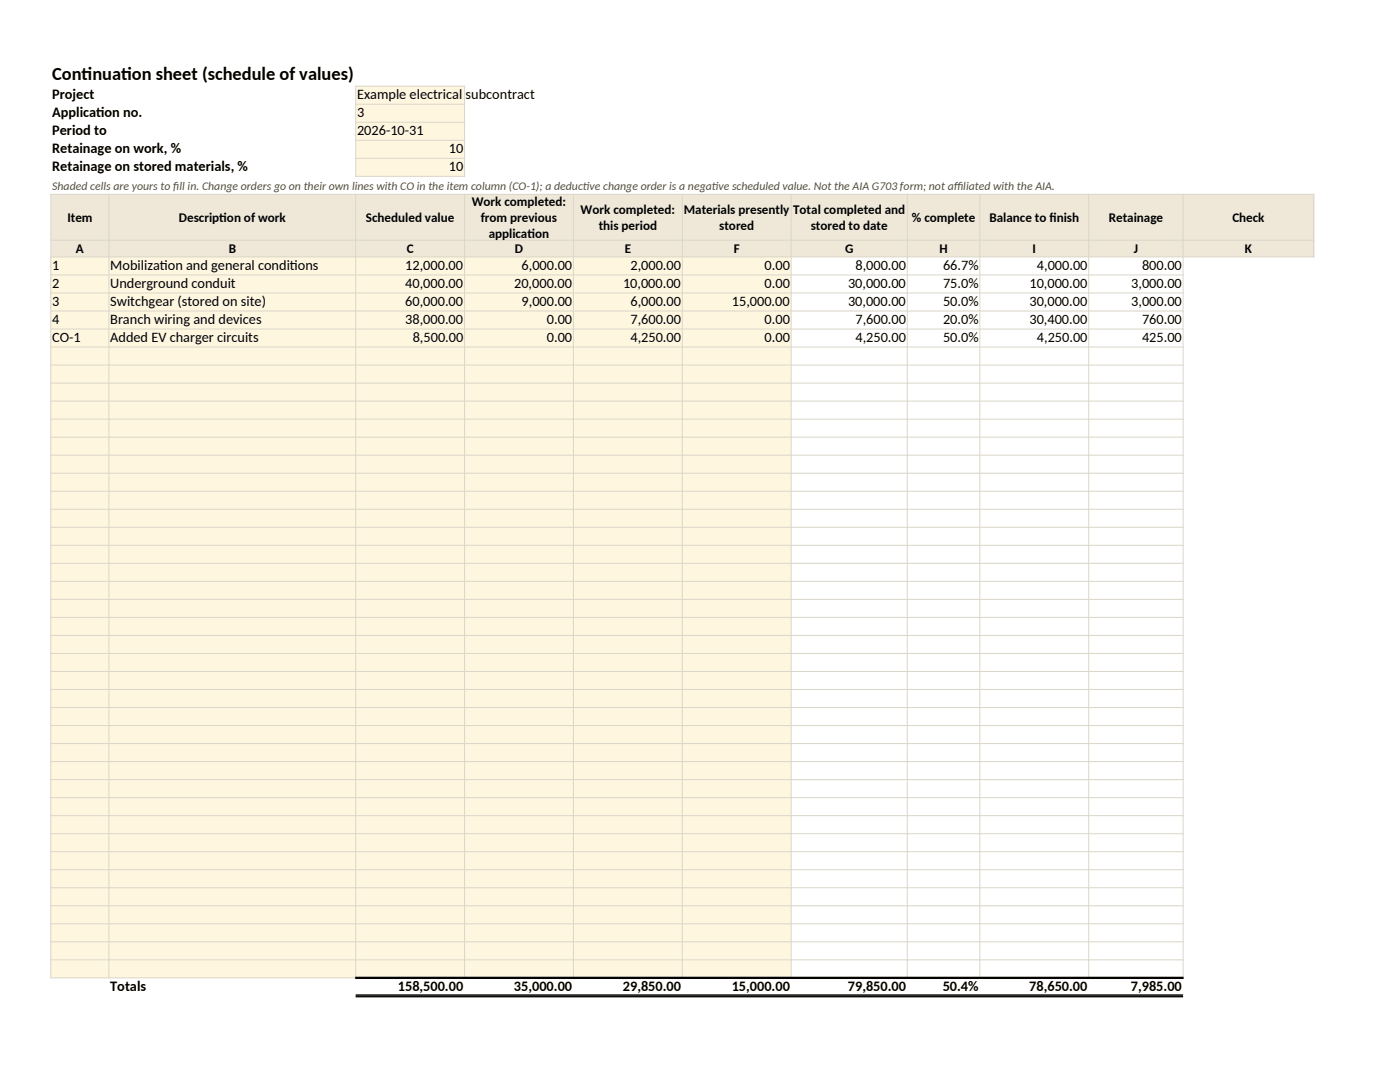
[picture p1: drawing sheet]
<svg xmlns="http://www.w3.org/2000/svg" width="279mm" height="216mm" viewBox="0 0 279 216" stroke-linecap="round" stroke-linejoin="round" font-family="sans-serif">
<defs><g id="words">
<g font-size="3.7">
<text x="10.4" y="16">Cont</text>
<text x="16.3" y="16">inuat</text>
<text x="24.2" y="16">ion sheet (schedule of values)</text>
</g>
<g font-size="2.9">
<text x="10.4" y="19.8">Project</text>
<text x="10.4" y="23.4">Applicat</text>
<text x="19.2" y="23.4">ion no.</text>
<text x="71.3" y="19.8">Example electrical subcontract</text>
<text x="71.3" y="23.4">3</text>
<text x="10.4" y="27">Period to</text>
<text x="71.3" y="27">2026-10-31</text>
<text x="10.4" y="30.6">Retainage on work, %</text>
<text x="10.4" y="34.2">Retainage on stored materials, %</text>
<text x="89.6" y="30.6">10</text>
<text x="89.6" y="34.2">10</text>
<text x="10.4" y="53.8">1</text>
<text x="22" y="53.8">Mobilizat</text>
<text x="31.9" y="53.8">ion and general condit</text>
<text x="57.9" y="53.8">ions</text>
<text x="80.9" y="53.8">12,000.00</text>
<text x="104.1" y="53.8">6,000.00</text>
<text x="125.8" y="53.8">2,000.00</text>
<text x="152.6" y="53.8">0.00</text>
<text x="170.7" y="53.8">8,000.00</text>
<text x="188.2" y="53.8">66.7%</text>
<text x="206.9" y="53.8">4,000.00</text>
<text x="227.9" y="53.8">800.00</text>
<text x="10.4" y="57.4">2</text>
<text x="22" y="57.4">Underground conduit</text>
<text x="80.9" y="57.4">40,000.00</text>
<text x="102.6" y="57.4">20,000.00</text>
<text x="124.3" y="57.4">10,000.00</text>
<text x="152.6" y="57.4">0.00</text>
<text x="169.2" y="57.4">30,000.00</text>
<text x="188.2" y="57.4">75.0%</text>
<text x="205.4" y="57.4">10,000.00</text>
<text x="225.8" y="57.4">3,000.00</text>
<text x="10.4" y="61">3</text>
<text x="10.4" y="64.6">4</text>
<text x="22" y="61">Switchgear (stored on site)</text>
<text x="22" y="64.6">Branch wiring and devices</text>
<text x="80.9" y="61">60,000.00</text>
<text x="80.9" y="64.6">38,000.00</text>
<text x="104.1" y="61">9,000.00</text>
<text x="109.1" y="64.6">0.00</text>
<text x="125.8" y="61">6,000.00</text>
<text x="125.8" y="64.6">7,600.00</text>
<text x="146.1" y="61">15,000.00</text>
<text x="152.6" y="64.6">0.00</text>
<text x="169.2" y="61">30,000.00</text>
<text x="170.7" y="64.6">7,600.00</text>
<text x="188.2" y="61">50.0%</text>
<text x="188.2" y="64.6">20.0%</text>
<text x="205.4" y="61">30,000.00</text>
<text x="205.4" y="64.6">30,400.00</text>
<text x="225.8" y="61">3,000.00</text>
<text x="227.9" y="64.6">760.00</text>
<text x="10.4" y="68.2">CO-1</text>
<text x="22" y="68.2">Added EV charger circuits</text>
<text x="82.4" y="68.2">8,500.00</text>
<text x="109.1" y="68.2">0.00</text>
<text x="125.8" y="68.2">4,250.00</text>
<text x="152.6" y="68.2">0.00</text>
<text x="170.7" y="68.2">4,250.00</text>
<text x="188.2" y="68.2">50.0%</text>
<text x="206.9" y="68.2">4,250.00</text>
<text x="227.9" y="68.2">425.00</text>
<text x="22" y="197.7">Totals</text>
<text x="79.4" y="197.7">158,500.00</text>
<text x="102.6" y="197.7">35,000.00</text>
<text x="124.3" y="197.7">29,850.00</text>
<text x="146" y="197.7">15,000.00</text>
<text x="169.2" y="197.7">79,850.00</text>
<text x="188.1" y="197.7">50.4%</text>
<text x="205.4" y="197.7">78,650.00</text>
<text x="225.7" y="197.7">7,985.00</text>
</g>
<g font-size="2.6">
<text x="94.1" y="41.1">Work completed:</text>
<text x="13.4" y="44.2">Item</text>
<text x="35.7" y="44.2">Descript</text>
<text x="43.8" y="44.2">ion of work</text>
<text x="73" y="44.2">Scheduled value</text>
<text x="96" y="44.3">from previous</text>
<text x="97.5" y="47.4">applicat</text>
<text x="105.3" y="47.4">ion</text>
<text x="115.9" y="42.7">Work completed:</text>
<text x="119.5" y="45.8">this period</text>
<text x="136.5" y="42.7">Materials presently</text>
<text x="143.5" y="45.8">stored</text>
<text x="158.3" y="42.7">Total completed and</text>
<text x="161.8" y="45.8">stored to date</text>
<text x="182" y="44.2">% complete</text>
<text x="197.5" y="44.2">Balance to f</text>
<text x="209.4" y="44.2">inish</text>
<text x="221.3" y="44.2">Retainage</text>
<text x="245.9" y="44.2">Check</text>
<text x="15.2" y="50.5">A</text>
<text x="45.6" y="50.5">B</text>
<text x="81.2" y="50.5">C</text>
<text x="102.8" y="50.5">D</text>
<text x="124.7" y="50.5">E</text>
<text x="146.5" y="50.5">F</text>
<text x="168.7" y="50.5">G</text>
<text x="187.5" y="50.5">H</text>
<text x="206.1" y="50.5">I</text>
<text x="226.3" y="50.5">J</text>
<text x="248.4" y="50.5">K</text>
</g>
<g font-size="2.4" fill="#54503f">
<text x="10.4" y="37.9">Shaded cells are yours to f</text>
<text x="34.6" y="37.9">ill in. Change orders go on their own lines with CO in the item column (CO-1); a deduct</text>
<text x="116.3" y="37.9">ive change order is a negat</text>
<text x="142.1" y="37.9">ive scheduled value. Not the AIA G703 form; not af</text>
<text x="190.3" y="37.9">f</text>
<text x="190.3" y="37.9">iliated with the AIA.</text>
</g>
</g></defs>
<path d="M71 17.2h21.7v18h-21.7z" fill-rule="evenodd" fill="#fff6e0"/>
<path d="M10.2 38.8h252v12.4h-252z" fill-rule="evenodd" fill="#efe8d8"/>
<path d="M10.2 51.2h147.7v143.9h-147.7z" fill-rule="evenodd" fill="#fff6e0"/>
<g fill="none" stroke="#dad6c8" stroke-width=".2">
<path d="M70.9 17.2h21.9M71 17.1v18.2M92.7 17.1v18.2M10 38.8h252.3M10.1 38.7v156.5M21.7 38.7v156.5M70.9 20.8h21.9M70.9 24.4h21.9M70.9 28h21.9M70.9 31.6h21.9M70.9 35.2h21.9M71 38.7v156.5"/>
<path d="M92.7 38.7v156.7M114.4 38.7v156.7M136.2 38.7v156.7M157.9 38.7v156.7M181.1 38.7v156.7M195.6 38.7v156.7M217.3 38.7v156.7M236.1 38.7v156.7M262.2 38.7v12.7M10 47.9h252.3M10 51.3h252.3M10 54.9h226.2"/>
<path d="M10 58.5h226.2M10 62.1h226.2M10 65.7h226.2M10 69.2h226.2M10 72.8h226.2M10 76.4h226.2M10 80h226.2M10 83.6h226.2M10 87.2h226.2M10 90.8h226.2M10 94.4h226.2M10 98h226.2"/>
<path d="M10 101.6h226.2M10 105.2h226.2M10 108.8h226.2M10 112.4h226.2M10 116h226.2M10 119.6h226.2M10 123.2h226.2M10 126.8h226.2M10 130.4h226.2M10 134h226.2M10 137.6h226.2M10 141.2h226.2"/>
<path d="M10 144.8h226.2M10 148.4h226.2M10 152h226.2M10 155.6h226.2M10 159.2h226.2M10 162.8h226.2M10 166.4h226.2M10 169.9h226.2M10 173.5h226.2M10 177.1h226.2M10 180.7h226.2M10 184.3h226.2"/>
<path d="M10 187.9h226.2M10 191.5h226.2M10 195.1h61.1"/>
</g>
<path d="M70.9 195.1h165.3" fill="none" stroke="#000" stroke-width=".46"/>
<path d="M71 198.6h165.1M71 198.9h165.1" fill="none" stroke="#000" stroke-width=".2"/>
<use href="#words"/>
</svg>
